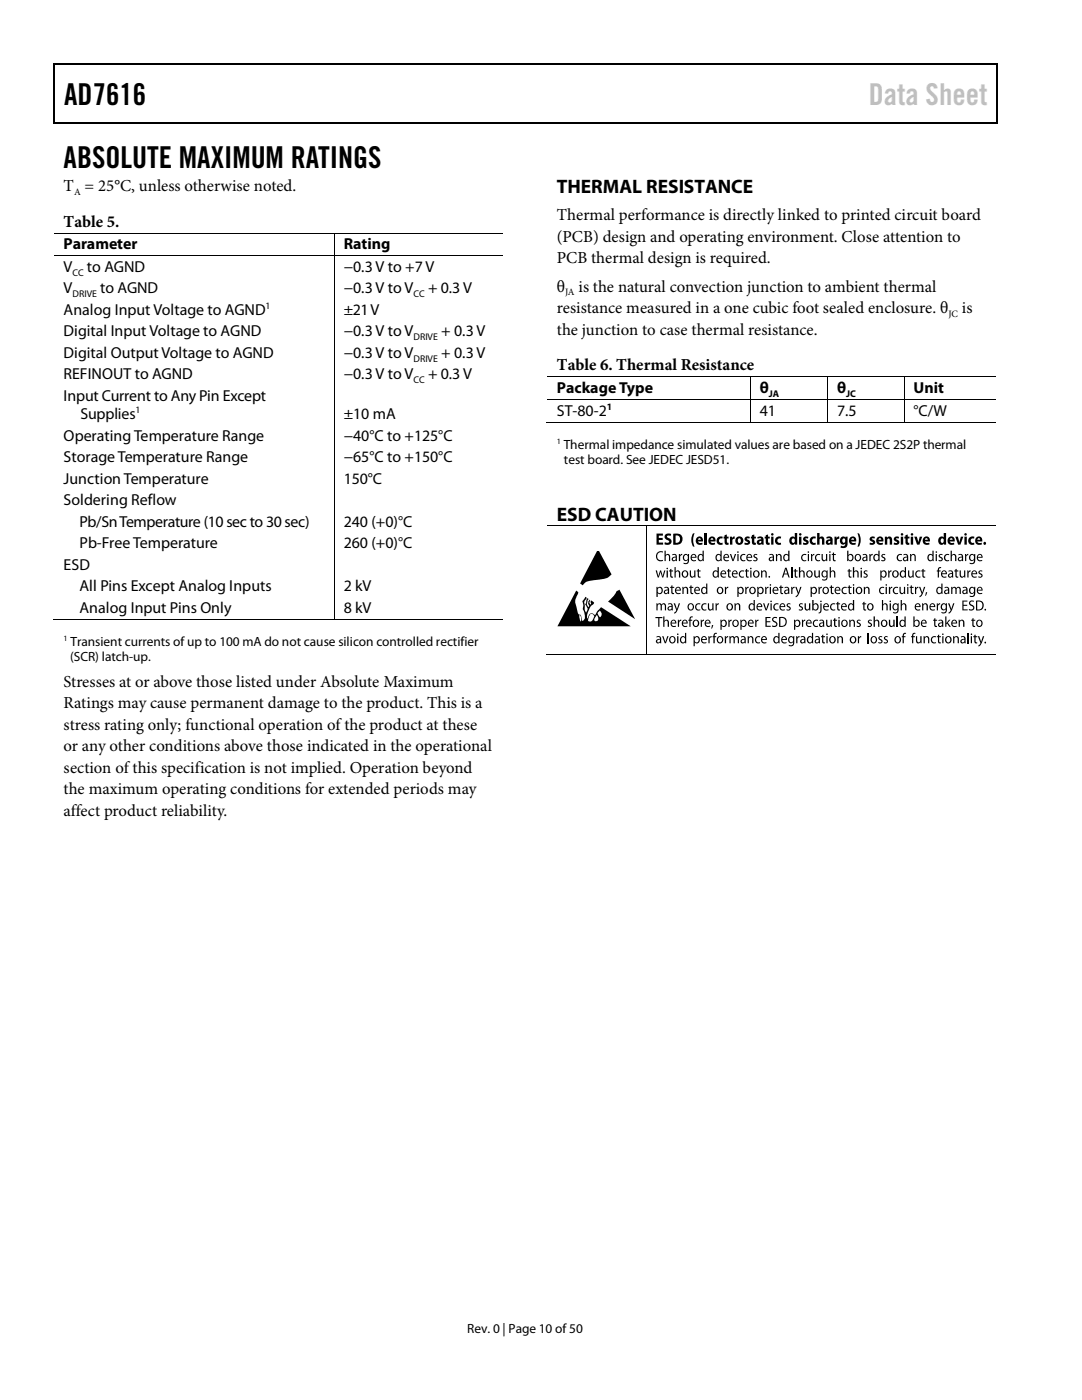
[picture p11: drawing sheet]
<svg xmlns="http://www.w3.org/2000/svg" width="216mm" height="279mm" viewBox="0 0 216 279" stroke-linecap="round" stroke-linejoin="round" font-family="sans-serif">
<defs><g id="words">
<g font-size="6">
<text x="12.8" y="20.9">AD7616</text>
<text x="12.7" y="33.6">ABSOLUTE MAXIMUM RATINGS</text>
</g>
<text font-size="6" fill="#c1c1c1" x="173.4" y="20.9">Data Sheet</text>
<g font-size="3.9">
<text x="111.1" y="38.5">THERMAL RESISTANCE</text>
<text x="111.1" y="103.9">ESD CAUTION</text>
</g>
<g font-size="3.3">
<text x="12.7" y="38.1">T = 25°C, unless otherwise noted.</text>
<text x="12.7" y="45.2">Table 5.</text>
<text x="111.1" y="44">Thermal performance is directly linked to printed circuit board</text>
<text x="111.1" y="48.3">(PCB) design and operating environment. Close attention to</text>
<text x="111.1" y="52.6">PCB thermal design is required.</text>
<text x="111.1" y="58.2">θ</text>
<text x="115.4" y="58.3">is the natural convection junction to ambient thermal</text>
<text x="111.1" y="62.5">resistance measured in a one cubic foot sealed enclosure. θ</text>
<text x="191.9" y="62.5">is</text>
<text x="111.1" y="66.8">the junction to case thermal resistance.</text>
<text x="111.1" y="73.9">Table 6. Thermal Resistance</text>
<text x="12.7" y="137.1">Stresses at or above those listed under Absolute Maximum</text>
<text x="12.7" y="141.4">Ratings may cause permanent damage to the product. This is a</text>
<text x="12.7" y="145.7">stress rating only; functional operation of the product at these</text>
<text x="12.7" y="149.9">or any other conditions above those indicated in the operational</text>
<text x="12.7" y="154.2">section of this specification is not implied. Operation beyond</text>
<text x="12.7" y="158.5">the maximum operating conditions for extended periods may</text>
<text x="12.7" y="162.8">affect product reliability.</text>
</g>
<g font-size="3.2">
<text x="12.7" y="49.8">Parameter</text>
<text x="68.6" y="49.8">Rating</text>
<text x="12.7" y="54.3">V</text>
<text x="12.7" y="58.5">V</text>
<text x="17.4" y="54.3">to AGND</text>
<text x="20" y="58.5">to AGND</text>
<text x="68.6" y="54.3">−0.3V to +7V</text>
<text x="68.6" y="58.5">−0.3 V to V</text>
<text x="85.4" y="58.5">+ 0.3V</text>
<text x="12.7" y="62.9">Analog Input Voltage to AGND</text>
<text x="68.6" y="62.9">±21V</text>
<text x="12.7" y="67.1">Digital Input Voltage to AGND</text>
<text x="12.7" y="71.5">Digital Output Voltage to AGND</text>
<text x="68.6" y="67.1">−0.3 V to V</text>
<text x="68.6" y="71.5">−0.3 V to V</text>
<text x="88.1" y="67.1">+ 0.3V</text>
<text x="88.1" y="71.5">+ 0.3V</text>
<text x="12.7" y="75.7">REFINOUT to AGND</text>
<text x="68.6" y="75.7">−0.3 V to V</text>
<text x="85.4" y="75.7">+ 0.3V</text>
<text x="12.7" y="80.1">Input Current to Any Pin Except</text>
<text x="16" y="83.7">Supplies</text>
<text x="68.6" y="83.7">±10 mA</text>
<text x="111.1" y="78.4">Package Type</text>
<text x="111.1" y="83">ST-80-2</text>
<text x="151.6" y="78.4">θ</text>
<text x="151.6" y="82.9">41</text>
<text x="167" y="78.4">θ</text>
<text x="167" y="82.9">7.5</text>
<text x="182.3" y="78.4">Unit</text>
<text x="182.3" y="82.9">°C/W</text>
<text x="12.7" y="87.9">Operating Temperature Range</text>
<text x="68.6" y="87.9">−40°C to +125°C</text>
<text x="12.7" y="92.2">Storage Temperature Range</text>
<text x="68.6" y="92.2">−65°C to +150°C</text>
<text x="12.7" y="96.5">Junction Temperature</text>
<text x="12.7" y="100.8">Soldering Reflow</text>
<text x="68.6" y="96.5">150°C</text>
<text x="15.9" y="105.1">Pb/SnTemperature (10sec to 30sec)</text>
<text x="68.6" y="105.1">240 (+0)°C</text>
<text x="12.7" y="113.7">ESD</text>
<text x="15.9" y="109.4">Pb-Free Temperature</text>
<text x="68.6" y="109.4">260 (+0)°C</text>
<text x="15.9" y="118">All Pins Except Analog Inputs</text>
<text x="68.6" y="118">2 kV</text>
<text x="15.9" y="122.3">Analog Input Pins Only</text>
<text x="68.6" y="122.3">8 kV</text>
</g>
<g font-size="2.7">
<text x="112.5" y="89.6">Thermal impedance simulated values are based on a JEDEC 2S2P thermal</text>
<text x="112.5" y="92.6">test board. See JEDEC JESD51.</text>
<text x="14" y="131.9">(SCR) latch-up.</text>
<text x="14.1" y="128.9">Transient currents of up to 100 mA do not cause silicon controlled rectifier</text>
<text x="93.2" y="266">Rev. 0 | Page 10 of50</text>
</g>
<g font-size="1.9">
<text x="14.8" y="38.9">A</text>
<text x="14.5" y="55">CC</text>
<text x="14.5" y="59.3">DRIVE</text>
<text x="82.5" y="59.3">CC</text>
<text x="112.8" y="59">JA</text>
<text x="53" y="61.6">1</text>
<text x="189.2" y="63.2">JC</text>
<text x="82.5" y="67.9">DRIVE</text>
<text x="82.5" y="72.2">DRIVE</text>
<text x="82.5" y="76.5">CC</text>
<text x="27.1" y="82.4">1</text>
<text x="121.1" y="81.7">1</text>
<text x="153.4" y="79.2">JA</text>
<text x="168.9" y="79.2">JC</text>
</g>
<g font-size="1.6">
<text x="111.1" y="88.6">1</text>
<text x="12.7" y="127.8">1</text>
</g>
</g></defs>
<path d="M10.7 12.7h.2v1h-.2zM10.7 12.7h.2v.3h-.2zM133.5 12.7h.2v.3h-.2zM198.9 12.7h.2v1h-.2zM198.9 12.7h.2v.3h-.2zM10.7 24.4h.2v.2h-.2zM133.2 24.4h.3v.2h-.3zM198.9 24.4h.2v.2h-.2zM66.6 46.4h.2v.2h-.2zM66.6 51h.2v.1h-.2z" fill="#000"/>
<path d="M10.8 13.7v10.7M10.9 12.8h122.6M133.7 12.8h65.2M199 13.7v10.7M10.9 24.5h188" fill="none" stroke="#000" stroke-width=".25"/>
<path d="M10.8 46.5h55.8M10.8 51.1h55.8M66.7 46.6v4.4M66.7 51.1v68.1M66.8 46.5h33.5M66.8 51.1h33.5" fill="none" stroke="#000" stroke-width=".2"/>
<g fill="#fff">
<path d="M66.8 119.2h1.8v4.2h-1.8z" fill-rule="evenodd"/>
<path d="M98.4 119.2h1.9v4.2h-1.9z" fill-rule="evenodd"/>
</g>
<path d="M68.6 119.2h29.8v4.2h-29.8z" fill="#fff"/>
<g fill="none" stroke="#000" stroke-width=".2">
<path d="M109.2 75.2h40.4M109.2 79.7h40.4M149.7 75.3v4.3M149.7 79.8v4.4M149.8 75.2h15.3M149.8 79.7h15.3M165.1 75.3v4.3M165.1 79.8v4.4M165.2 75.2h15.1M165.2 79.7h15.1M180.4 75.3v4.3M180.4 79.8v4.4"/>
<path d="M180.5 75.2h18.3M180.5 79.7h18.3M109 84.2h40.6M149.8 84.2h15.3M165.2 84.2h15.1M180.5 84.2h18.3M66.7 119.2v4.3M109.2 104.9h19.6M128.9 105v25.6M129 104.9h69.8M10.5 123.6h56.1M66.8 123.6h33.5"/>
<path d="M109 130.7h19.8M129 130.7h69.8"/>
</g>
<g fill="#000">
<path d="M149.6 75.1h.2v.2h-.2zM149.6 79.6h.2v.2h-.2zM165.1 75.1h.1v.2h-.1zM165.1 79.6h.1v.2h-.1zM180.3 75.1h.2v.2h-.2zM180.3 79.6h.2v.2h-.2zM149.6 84.2h.2v.1h-.2zM165.1 84.2h.1v.1h-.1zM180.3 84.2h.2v.1h-.2zM119.3 109.9l2.7 4.7-.2 .3a3.5 3.5 0 0 1-2.7 .8l-.7 .1a2.18 2.18 0 0 0-2.1 1l-.5-.4 2.9-5.6zM128.8 104.9h.2v.1h-.2zM131 106.5h1.3v.4h-.8v.5h.7v.4h-.7v.5h.8v.4h-1.3z"/>
<path d="M130.8 113.8h.3l.3 1.2 .3-1.2h.2l.3 1.2 .3-1.2h.3l-.5 1.5h-.2l-.3-1.2-.3 1.2h-.3zM131.2 110.3l.7-.3 .4 .1-.1 .2a.79 .79 0 0 0-1.1 .7 .79 .79 0 0 0 1.2 .7v.2a1.01 1.01 0 0 1-1.3-.3 1.01 1.01 0 0 1 .2-1.3zM132.6 109.9h.2v.9l.5-.3 .3 .3 .1 1.2h-.2l-.1-1.2a.35 .35 0 0 0-.6 .3v.9h-.2zM132.8 106.6l.6-.1 .5 .1-.1 .4h-.7l.1 .3a.75 .75 0 0 1 .8 .9 .75 .75 0 0 1-1.1 .5l-.3-.1 .1-.4 .5 .1 .3-.2-.3-.3a.66 .66 0 0 1-.6-.5 .66 .66 0 0 1 .2-.7zM133.7 113.6l.3-.1v.3h.3v.2h-.3v1l.3 .1-.1 .2h-.3l-.2-.3v-1h-.2v-.2h.2zM133.9 116.9l.3-.1v.3h.3v.2h-.3v1l.3 .1-.1 .2h-.3l-.1-.3-.1-1h-.2v-.2h.2zM134.6 113.2h.2v.9l.5-.3 .4 .2v1.3h-.2l-.1-1.2a.35 .35 0 0 0-.6 .3v.9h-.2zM135.5 110.6h.2v.3l.2-.3 .2-.1v.3h-.2l-.2 .3v.9h-.2zM136.1 117.1h.3v.3l.1-.2a.48 .48 0 0 1 .7 .1l.1 1.2h-.2l-.2-1.1a.35 .35 0 0 0-.5 .3v.8h-.2zM137.7 116.9l.3-.1v.3h.3v.2h-.3v1l.3 .1v.1l-.2 .1a.37 .37 0 0 1-.4-.5v-.8h-.2v-.2h.2zM138.3 106.4h.3a3 3 0 0 0 0 2.7h-.3a2.7 2.7 0 0 1 0-2.7zM137.6 113.8h.3v1.1l.3 .2 .3-.3v-1h.3v1.5h-.3v-.3v.2a.46 .46 0 0 1-.8-.1z"/>
<path d="M139.2 113.6l.3-.1v.3h.3v.2h-.3v1l.3 .1-.1 .2h-.3l-.2-.3v-1h-.2zM140.6 106.4h.4v2.3h-.4zM143.2 107.3l.3-.2h.5h.2l-.1 .4a.46 .46 0 0 0-.6 .4 .46 .46 0 0 0 .6 .4l.1 .4a.85 .85 0 0 1-1.1-.3 .85 .85 0 0 1 .1-1.1zM144.6 117.1h.2l.1 .3 .2-.3h.2v.3h-.2l-.2 .3v.8h-.3zM144.6 106.8l.4-.1v.4h.4v.4h-.4l.1 .8h.3v.4h-.5l-.3-.2v-1h-.2v-.4h.2zM145.3 113.6l.2-.1v.3h.4v.2h-.4v1l.3 .1v.2h-.2a.37 .37 0 0 1-.3-.5v-.8h-.2v-.2h.2zM145.6 107.1h.5v.3l.2-.3h.3v.4l-.3 .1-.2 .2v.9h-.4zM145.6 110.6h.3l.4 1.1 .3-1.1h.3l-.5 1.4h-.3zM147.6 114l.5-.2 .4 .1-.1 .2a.52 .52 0 0 0-.7 .5 .52 .52 0 0 0 .7 .4l.1 .2a.73 .73 0 0 1-1-.2 .73 .73 0 0 1 .1-1zM148.7 107.2l.5-.1 .4 .1-.1 .3h-.4v.1a.6 .6 0 0 1 .5 .9 .6 .6 0 0 1-.9 .2l-.2-.1 .1-.3 .4 .1 .2-.1-.2-.2a.5 .5 0 0 1-.4-.4 .5 .5 0 0 1 .1-.5zM148.7 117.1h.2v.3l.2-.3h.3v.3h-.3l-.1 .3-.1 .8h-.2zM147.9 110.8l.5-.3 .3 .1v.2a.52 .52 0 0 0-.8 .5 .52 .52 0 0 0 .8 .4v.2a.73 .73 0 0 1-.9-.2 .73 .73 0 0 1 .1-.9z"/>
<path d="M148.8 113.6l.3-.1v.3h.3v.2h-.3v1l.3 .1-.1 .2h-.3l-.1-.3-.1-1h-.2v-.2h.2zM150.4 110.7l.4-.2 .3 .1v.2a.29 .29 0 0 0-.5 .1v.2a.51 .51 0 0 1 .5 .7 .51 .51 0 0 1-.8 .1l.1-.2a.37 .37 0 0 0 .5-.1l-.2-.2a.42 .42 0 0 1-.3-.7zM150 106.8l.5-.1v.4h.3v.4h-.3v.8h.3v.4h-.5l-.2-.2-.1-1h-.2v-.4h.2zM151.8 113.8h.3v.3l.1-.1a.47 .47 0 0 1 .7 0l.1 1.3h-.2l-.2-1.2a.35 .35 0 0 0-.5 .3v.9h-.2zM152.7 117.1h.2v.3l.4-.3v.3h-.2l-.2 .3v.8h-.2zM152.8 106.8l.5-.1v.4h.3v.4h-.3v.8h.3v.4h-.5l-.2-.2-.1-1h-.2v-.4h.2zM153.4 115h.2v.2h-.2zM154.8 110.6h.2v.2l.1-.1a.48 .48 0 0 1 .8 .1l.1 1.2h-.3l-.1-1.2a.35 .35 0 0 0-.5 .3v.9h-.3zM154.9 107.3l.2-.2h.6h.2l-.1 .4a.46 .46 0 0 0-.7 .4 .46 .46 0 0 0 .7 .4l.1 .4a.85 .85 0 0 1-1.1-.3 .85 .85 0 0 1 .1-1.1zM155.7 116.9l.2-.1v.3h.4v.2h-.4l.1 1 .3 .1-.1 .2h-.3l-.2-.3v-1h-.2v-.2h.2zM157.9 117.1h.2v.3l.2-.3h.3v.3h-.3l-.2 .3v.8h-.2zM158.6 113.6l.2-.1v.3h.4v.2h-.4v1l.3 .1-.1 .2h-.2l-.2-.3v-1h-.2v-.2h.2z"/>
<path d="M158.7 117.1h.2l.4 1.2 .4-1.2h.2l-.7 1.8-.4 .3-.1-.2a.48 .48 0 0 0 .5-.6zM159.4 113.2h.3v.9l.4-.3 .4 .2 .1 1.3h-.3v-1.1l-.3-.2-.3 .3v1h-.3zM160.4 107.2l.5-.1 .4 .1-.1 .3h-.5v.1a.6 .6 0 0 1 .6 .9 .6 .6 0 0 1-1 .2l-.1-.1 .1-.3 .4 .1 .2-.1-.2-.2a.5 .5 0 0 1-.4-.4 .5 .5 0 0 1 .1-.5zM160 110.8l.6-.3 .3 .1-.1 .2a.53 .53 0 0 0-.7 .5 .53 .53 0 0 0 .8 .4v.2a.73 .73 0 0 1-1-.2 .73 .73 0 0 1 .1-.9zM161.8 110.6h.2l.1 .3 .4-.4v.3h-.3l-.1 .3v.9h-.3zM161.8 107.3l.2-.2h.6h.2l-.1 .4a.46 .46 0 0 0-.7 .4 .46 .46 0 0 0 .7 .4l.1 .4a.85 .85 0 0 1-1.1-.3 .85 .85 0 0 1 .1-1.1zM163 106.4h.5v.9a.55 .55 0 0 1 .7-.2 .55 .55 0 0 1 .3 .7v.9h-.5v-1.1l-.2-.1-.3 .2v1h-.5zM163.3 117.1h.2v.3l.5-.3v.3h-.3l-.1 .3v.8h-.3zM162.5 113.8h.2v1.1l.3 .2 .3-.3 .1-1h.2v1.5h-.2v-.3l-.1 .2a.46 .46 0 0 1-.8-.1zM162.8 110.8l.5-.3 .4 .1-.1 .2a.52 .52 0 0 0-.7 .5 .52 .52 0 0 0 .7 .4l.1 .2a.73 .73 0 0 1-1-.2 .73 .73 0 0 1 .1-.9zM163.9 110.6h.3v1l.3 .2 .3-.3v-.9h.3v1.4h-.2l-.1-.3-.1 .2a.45 .45 0 0 1-.7-.1zM165.6 113.2h.2v.9l.4-.3 .4 .2 .1 1.3h-.3v-1.1l-.3-.2-.3 .3v1h-.2z"/>
<path d="M165.8 116.9l.2-.1v.3h.4v.2h-.4v1l.3 .1 .1 .1-.3 .1a.37 .37 0 0 1-.3-.5v-.8h-.2v-.2h.2zM166.2 110.3l.2-.1v.4h.4v.2h-.4l.1 .9 .2 .1v.2h-.3l-.2-.2v-1h-.2v-.2h.2zM166.5 107.1h.4v.3l.3-.3h.3v.4l-.3 .1-.2 .2v.9h-.5zM168.1 117.3l.5-.2 .4 .1-.1 .2a.52 .52 0 0 0-.7 .4 .52 .52 0 0 0 .7 .5l.1 .2a.73 .73 0 0 1-1-.2 .73 .73 0 0 1 .1-1zM169.3 113.6l.3-.1v.3h.3v.2h-.3v.8v.2l.3 .1-.1 .2h-.3l-.2-.3v-1h-.2zM169.3 116.9l.3-.1v.3h.3v.2h-.3v1l.3 .1-.1 .2h-.3l-.1-.3-.1-1h-.2v-.2h.2zM170.2 113.2h.2v.9l.5-.3 .4 .2v1.3h-.2v-1.1l-.3-.2-.4 .3v1h-.2zM171.1 106.4h.3a2.7 2.7 0 0 1 0 2.7h-.3a3 3 0 0 0 0-2.7zM172.4 114l.4-.2 .3 .1-.1 .2h-.4v.2a.5 .5 0 0 1 .5 .7 .5 .5 0 0 1-.8 .2v-.2a.37 .37 0 0 0 .6-.1l-.2-.3a.42 .42 0 0 1-.3-.6zM172.3 117.1h.3v.3l.1-.2a.48 .48 0 0 1 .7 .1l.1 1.2h-.2l-.2-1.1a.35 .35 0 0 0-.5 .3v.8h-.2zM173.5 110.6h.2v.3l.2-.3 .2-.1v.3h-.2l-.2 .3v.9h-.2zM173.7 107.2l.4-.1 .5 .1-.1 .3h-.5v.1a.6 .6 0 0 1 .6 .9 .6 .6 0 0 1-1 .2l-.1-.1 .1-.3 .4 .1 .2-.1-.5-.4a.46 .46 0 0 1 0-.7z"/>
<path d="M175.9 110.7l.4-.2 .4 .1-.1 .2h-.4v.3a.5 .5 0 0 1 .5 .6 .5 .5 0 0 1-.9 .2l.1-.2a.3 .3 0 0 0 .3 .1 .3 .3 0 0 0 .2-.3l-.2-.1a.42 .42 0 0 1-.3-.7zM176 119.7h.2v.9l.5-.2 .3 .2 .1 1.2h-.2v-1l-.3-.2-.4 .3v.9h-.2zM175.6 117.3l.5-.2 .3 .1v.2a.52 .52 0 0 0-.8 .4 .52 .52 0 0 0 .8 .5v.2a.73 .73 0 0 1-.9-.2 .73 .73 0 0 1 .1-1zM176.6 107.1h.4v.2l.1-.1a.56 .56 0 0 1 .7-.1 .56 .56 0 0 1 .2 .7v.9h-.5v-1.1l-.2-.1-.3 .2v1h-.4zM177.2 113.8h.2l.1 .3 .4-.3v.3h-.2l-.2 .3v.9h-.3zM177.4 117.1h.2v.3l.2-.3h.2v.3h-.2l-.2 .3v.8h-.2zM178.5 107.2l.5-.1 .4 .1-.1 .3h-.5v.1a.6 .6 0 0 1 .6 .9 .6 .6 0 0 1-1 .2l-.1-.1 .1-.3 .4 .1 .2-.1-.5-.4a.46 .46 0 0 1 0-.7zM178.3 117.3l.6-.2 .3 .1v.2a.52 .52 0 0 0-.8 .4 .52 .52 0 0 0 .8 .5v.2a.73 .73 0 0 1-1-.2 .73 .73 0 0 1 .1-1zM179.7 119.7h.3v.9l.4-.2 .4 .2 .1 1.2h-.3l-.1-1.2a.35 .35 0 0 0-.5 .4v.8h-.3zM179.1 110.8l.6-.3 .3 .1-.1 .2a.52 .52 0 0 0-.7 .5 .52 .52 0 0 0 .7 .4l.1 .2a.73 .73 0 0 1-1-.2 .73 .73 0 0 1 .1-.9zM179.5 117.1h.2l.1 1 .2 .3 .3-.3 .1-1h.2v1.4h-.2v-.2l-.1 .1a.45 .45 0 0 1-.7-.1zM180.7 106.8l.4-.1v.4h.4v.4h-.4l.1 .8h.3v.4h-.6l-.2-.2v-1h-.2v-.4h.2z"/>
<path d="M181.6 110.6h.2v.2l.1-.1a.47 .47 0 0 1 .7 .1l.1 1.2h-.2l-.1-1.2a.35 .35 0 0 0-.6 .3v.9h-.2zM181.7 116.9l.2-.1v.3h.4v.2h-.4v.8l.1 .2 .3 .1-.1 .2h-.3l-.2-.3v-1h-.2zM181.2 113.8h.2l.1 1.1 .2 .2 .4-.3v-1h.2v1.5h-.2v-.3l-.1 .2a.45 .45 0 0 1-.7-.1zM182.6 117.1h.2v.3l.2-.3h.2v.3h-.2l-.2 .3v.8h-.2zM182.4 107.1h.5l.3 1.1 .3-1.1h.5l-.5 1.6h-.5zM183.4 117.1h.2l.4 1.2 .4-1.2h.2l-.7 1.8-.4 .3-.1-.2a.48 .48 0 0 0 .5-.6zM182.8 114l.5-.2 .4 .1-.1 .2a.53 .53 0 0 0-.7 .5 .53 .53 0 0 0 .7 .4l.1 .2a.73 .73 0 0 1-1-.2 .73 .73 0 0 1 .1-1zM184 113.6l.3-.1v.3h.3v.2h-.3v1l.3 .1v.2h-.2a.37 .37 0 0 1-.4-.5v-.8h-.2v-.2h.2zM184.8 118.2h.2l-.2 .7h-.2zM187.3 113.3l.5-.1v.2h-.3l-.1 .2v.2h.3v.2h-.3v1.3h-.3v-1.3h-.2v-.2h.2zM187.4 110.7l.4-.2 .3 .1-.1 .2h-.4v.3a.5 .5 0 0 1 .5 .6 .5 .5 0 0 1-.8 .2v-.2a.3 .3 0 0 0 .4 .1 .3 .3 0 0 0 .1-.3l-.1-.1a.42 .42 0 0 1-.3-.7zM188.5 110.8l.6-.3 .3 .1v.2a.52 .52 0 0 0-.8 .5 .52 .52 0 0 0 .8 .4v.2a.73 .73 0 0 1-.9-.2 .73 .73 0 0 1 0-.9z"/>
<path d="M189.7 109.9h.2v.9l.5-.3 .4 .3v1.2h-.2l-.1-1.2a.35 .35 0 0 0-.6 .3v.9h-.2zM189.8 117.1h.2v.3l.4-.3 .4 .3 .2-.2a.44 .44 0 0 1 .6 .1l.1 1.2h-.2l-.1-1-.2-.2-.3 .3v.9h-.3v-1l-.2-.2-.4 .3v.9h-.2zM190.6 113.6l.3-.1v.3h.3v.2h-.3v1l.3 .1-.1 .2h-.3l-.1-.3-.1-1h-.2v-.2h.2zM190.6 107.1h.5l.3 1.1 .3-1.1h.5l-.6 1.6h-.4zM192.5 110.6h.3v.3l.4-.4v.3h-.2l-.2 .3v.9h-.2zM191.5 113.8h.2l.1 1.1 .2 .2 .4-.3v-1h.2v1.5h-.2v-.3l-.1 .2a.45 .45 0 0 1-.7-.1zM193 113.8h.2v.3l.5-.3v.3h-.3l-.1 .3v.9h-.3zM193.4 107.3l.3-.2h.6h.1v.4a.45 .45 0 0 0-.7 .4 .45 .45 0 0 0 .7 .4v.4a.85 .85 0 0 1-1.1-.3 .85 .85 0 0 1 .1-1.1zM195.3 114l.4-.2 .3 .1v.2a.29 .29 0 0 0-.5 .1v.1a.51 .51 0 0 1 .5 .7 .51 .51 0 0 1-.8 .2v-.2a.37 .37 0 0 0 .6-.1l-.2-.3a.42 .42 0 0 1-.3-.6zM66.6 123.5h.2v.2h-.2zM123 118.1l.6-.4 3.1 5.9-5.4-3.6 1.1-1.1zM128.8 130.6h.2v.2h-.2z"/>
<path d="M131 120.4h.2v.2l.4-.2 .4 .3 .2-.2a.44 .44 0 0 1 .6 .1l.1 1.2h-.2l-.1-1-.2-.2-.3 .3v.9h-.3v-1l-.3-.2-.3 .2v1h-.2zM130.8 123.1h1.4v.3h-.6v1.7h-.3v-1.7h-.5zM132.3 123h.3v.9l.4-.2 .4 .2 .1 1.2h-.3l-.1-1.2a.35 .35 0 0 0-.5 .4v.8h-.3zM132.1 127h.3l.4 1.1 .3-1.1h.3l-.5 1.4h-.3zM134.4 120.4h.3l.4 1.1 .3-1.1h.3l-.7 1.7-.4 .4-.1-.3 .4-.4zM135.3 123.7h.2v.3l.2-.3h.2v.2l-.2 .1-.2 .2v.9h-.2zM137.7 123.1l.5-.1v.3h-.3l-.1 .1v.3h.3v.2h-.3v1.2h-.2v-1.2h-.2v-.2h.2zM138.9 120.6l.5-.2h.4l-.1 .3a.53 .53 0 0 0-.8 .4 .53 .53 0 0 0 .8 .5v.2a.73 .73 0 0 1-.9-.2 .73 .73 0 0 1 .1-1zM139.8 123.7h.2v.3l.5-.3v.2l-.2 .1-.2 .2v.9h-.3zM140.1 120.6l.5-.2h.4l-.1 .3a.52 .52 0 0 0-.7 .4 .52 .52 0 0 0 .7 .5l.1 .2a.73 .73 0 0 1-1-.2 .73 .73 0 0 1 .1-1zM141.3 127h.3v.3l.4-.4v.3h-.2l-.2 .3v.9h-.2zM142.1 124.8l.2-.1-.2 .7-.2 .1z"/>
<path d="M142.5 126.4l.5-.1v.2h-.3l-.1 .2v.3h.3v.2h-.3v1.2h-.2v-1.2h-.2v-.2h.2zM141.3 120.4h.2v1l.3 .2 .3-.2v-1h.3v1.4h-.2v-.2l-.1 .1a.46 .46 0 0 1-.8-.1zM142.8 120.4h.2v.3l.4-.3v.2l-.2 .1-.2 .3v.8h-.2zM144.6 127h.2l.1 .3 .2-.3 .2-.1v.3h-.2l-.2 .3v.9h-.3zM145.3 123.7h.2l.1 .3 .4-.3v.2l-.2 .1-.2 .2v.9h-.3zM145.5 127h.2l.1 .2 .4-.3 .4 .3 .1-.2a.44 .44 0 0 1 .7 .2l.1 1.2h-.3v-1.1l-.3-.2-.3 .3v1h-.2l-.1-1.1-.2-.2-.3 .4v.9h-.2zM146.5 120.4h.3v.3l.1-.2a.48 .48 0 0 1 .7 .1l.1 1.2h-.2l-.2-1.2a.35 .35 0 0 0-.5 .4v.8h-.2zM149.2 127h.2v.2l.1-.1a.47 .47 0 0 1 .8 .1v1.2h-.2v-1l-.3-.3-.4 .3v1h-.2zM150.7 123.7h.2v.3l.4-.3v.2l-.2 .1-.2 .2v.9h-.2zM150.8 127.2l.5-.3 .4 .1-.1 .2a.52 .52 0 0 0-.7 .5 .52 .52 0 0 0 .7 .4l.1 .2a.73 .73 0 0 1-1-.2 .73 .73 0 0 1 .1-.9zM152.3 120.4h.2l.4 1.2 .4-1.2h.2l-.5 1.4h-.2zM152.7 123.1h1v.2h-.7v.7h.7v.2h-.7v.7h.8v.2h-1.1z"/>
<path d="M154.1 123.4a.77 .77 0 0 1 1-.2l-.1 .2h-.6a.3 .3 0 0 0 0 .5 .66 .66 0 0 1 .7 .9 .66 .66 0 0 1-1.1 .2l.1-.2a.4 .4 0 0 0 .6 0 .4 .4 0 0 0-.2-.6 .57 .57 0 0 1-.4-.8zM154.5 120.6l.5-.2h.3v.3a.52 .52 0 0 0-.8 .4 .52 .52 0 0 0 .8 .5v.2a.73 .73 0 0 1-.9-.2 .73 .73 0 0 1 .1-1zM157 120.6l.4-.2 .3 .1v.2a.29 .29 0 0 0-.5 .1v.1a.51 .51 0 0 1 .6 .7 .51 .51 0 0 1-.9 .1l.1-.1a.37 .37 0 0 0 .6-.1l-.3-.3a.42 .42 0 0 1-.3-.6zM158.9 127h.2v.3l.2-.3 .2-.1v.3h-.2l-.2 .4v.8h-.2zM159.5 120.6l.4-.2 .3 .1-.1 .2-.4-.1v.3a.5 .5 0 0 1 .5 .7 .5 .5 0 0 1-.8 .1v-.1a.34 .34 0 0 0 .6-.1l-.2-.3a.42 .42 0 0 1-.3-.6zM160 123.7h.2v.3l.5-.3v.2l-.3 .1-.1 .2v.9h-.3zM160.5 120.4h.3v1l.3 .2 .3-.3v-.9h.3v1.4h-.2v-.2l-.1 .1a.46 .46 0 0 1-.8-.1zM162.4 123.9l.5-.2h.3v.2a.53 .53 0 0 0-.8 .5 .53 .53 0 0 0 .8 .5v.2a.73 .73 0 0 1-.9-.3 .73 .73 0 0 1 .1-.9zM164 126.7l.3-.1v.4h.3v.2h-.3v.9l.3 .1-.1 .2h-.3l-.1-.2-.1-1h-.2v-.2h.2zM164.8 123.7h.3v1l.3 .2 .3-.3v-.9h.3v1.4h-.2v-.2l-.1 .1a.45 .45 0 0 1-.8-.1zM165.8 120.6l.5-.2h.4l-.1 .3a.53 .53 0 0 0-.7 .4 .53 .53 0 0 0 .7 .5l.1 .2a.73 .73 0 0 1-1-.2 .73 .73 0 0 1 .1-1zM166.4 123.4h.3v.3h.3v.2h-.3v.9l.3 .1-.1 .2h-.3l-.1-.2-.1-1h-.2z"/>
<path d="M167 127h.3v.2l.1-.1a.48 .48 0 0 1 .7 .1l.1 1.2h-.2l-.2-1.2a.35 .35 0 0 0-.5 .3v.9h-.2zM167 120.2l.3-.1v.3h.3v.2h-.3v1h.3l-.1 .2h-.3l-.1-.2-.1-1h-.2v-.2h.2zM169.4 123.7h.3v.2l.1-.1a.47 .47 0 0 1 .7 .1l.1 1.2h-.2l-.2-1.2a.35 .35 0 0 0-.5 .4v.8h-.2zM171 123.9l.4-.2 .3 .1v.1a.29 .29 0 0 0-.5 .1v.2a.51 .51 0 0 1 .5 .7 .51 .51 0 0 1-.8 .1l.1-.2a.37 .37 0 0 0 .5-.1l-.2-.2a.42 .42 0 0 1-.3-.6zM171.2 127h.2v.3l.2-.3 .2-.1v.3h-.2l-.2 .3v.9h-.2zM172.3 120.2l.2-.1v.3h.3v.2h-.3v1h.3l-.1 .2h-.2l-.2-.2v-1h-.3v-.2h.3zM173.2 123.9l.4-.2 .4 .1-.1 .1h-.4v.3a.5 .5 0 0 1 .5 .7 .5 .5 0 0 1-.9 .1l.1-.2a.3 .3 0 0 0 .4 .1 .3 .3 0 0 0 .1-.3l-.2-.1a.42 .42 0 0 1-.3-.6zM174.3 123h.3v.9l.4-.2 .4 .2 .1 1.2h-.3v-1l-.3-.2-.3 .2v1h-.3zM175.3 127.1l.4-.2 .3 .1v.2a.29 .29 0 0 0-.5 .1l.1 .2a.51 .51 0 0 1 .5 .7 .51 .51 0 0 1-.9 .1l.1-.2a.37 .37 0 0 0 .6-.1l-.3-.2a.42 .42 0 0 1-.3-.7zM176.4 127.1l.4-.2 .3 .1v.2h-.4v.3a.5 .5 0 0 1 .5 .6 .5 .5 0 0 1-.9 .2l.1-.2a.37 .37 0 0 0 .6-.1l-.3-.2a.42 .42 0 0 1-.3-.7zM177.4 123.7h.2v1l.3 .2 .3-.3 .1-.9h.2v1.4h-.2v-.2l-.1 .1a.46 .46 0 0 1-.8-.1zM180.3 126.4l.5-.1v.2h-.3l-.1 .2-.1 .3h.4v.2h-.4v1.2h-.2v-1.2h-.2v-.2h.2z"/>
<path d="M182.1 126.4l.6-.1-.1 .2h-.3l-.1 .2v.3h.4v.2h-.4v1.2h-.2v-1.2h-.2v-.2h.2zM182.8 127h.2v1l.3 .2 .3-.3v-.9h.3v1.4h-.2v-.3l-.1 .2a.45 .45 0 0 1-.8-.1zM184 120.4h.2v.3l.1-.2a.48 .48 0 0 1 .8 .1v1.2h-.2l-.1-1.2a.36 .36 0 0 0-.6 .4v.8h-.2zM184.3 127h.2v.2l.1-.1a.47 .47 0 0 1 .7 .1l.1 1.2h-.2v-1l-.3-.3-.4 .3v1h-.2zM186.4 123.4h.2v.3h.4v.2h-.4l.1 .9 .3 .1-.1 .2h-.3l-.2-.2v-1h-.2zM185.9 127.2l.5-.3 .4 .1-.1 .2a.53 .53 0 0 0-.7 .5 .53 .53 0 0 0 .7 .4l.1 .2a.73 .73 0 0 1-1-.2 .73 .73 0 0 1 .1-.9zM186.9 120.4h.2v.3l.3-.3h.2v.2l-.3 .1-.1 .3v.8h-.3zM187.2 126.7l.2-.1v.4h.3v.2h-.3v.9l.3 .1v.2h-.2a.37 .37 0 0 1-.3-.5v-.7h-.3v-.2h.3zM188.6 123h.2v1.3l.6-.6h.2l-.5 .6 .6 .8h-.3l-.4-.7-.2 .2v.5h-.2zM189.2 120.4h.3l.3 1.1 .4-1.1h.2l-.6 1.6-.5 .5v-.3l.4-.4zM190.2 127h.2v.2l.1-.1a.47 .47 0 0 1 .7 .1l.1 1.2h-.2v-1l-.3-.3-.4 .3v1h-.2zM191.3 123.7h.2v.2l.1-.1a.48 .48 0 0 1 .8 .1v1.2h-.2l-.1-1.2a.36 .36 0 0 0-.6 .4v.8h-.2z"/>
<path d="M192 119.9h1v.2h-.7v.6h.7v.2h-.7v.7h.8v.2h-1.1zM193.4 120.1a.74 .74 0 0 1 .9-.2v.2l-.4-.1-.3 .2 .1 .4a.66 .66 0 0 1 .7 .9 .66 .66 0 0 1-1.1 .2l.1-.2a.4 .4 0 0 0 .6 .1 .4 .4 0 0 0-.2-.7 .57 .57 0 0 1-.4-.8zM194 123.4h.3v.3h.3v.2h-.3v.9l.3 .1-.1 .2h-.3l-.2-.2v-1h-.2v-.2h.2zM194.4 126.7l.3-.1v.4h.3v.2h-.3v.9l.3 .1-.1 .2h-.3l-.2-.2v-1h-.2v-.2h.2zM195.1 127h.3l.4 1.1 .3-1.1h.3l-.6 1.5-.5 .5-.1-.2 .4-.5zM196.5 121.5h.2v.3h-.2zM196.5 128.1h.2v.3h-.2z"/>
<path d="M131 117.1h.2v.3a.63 .63 0 0 1 .9-.1 .63 .63 0 0 1 .1 .8 .54 .54 0 0 1-.4 .5 .54 .54 0 0 1-.6-.2v.7h-.2zM131.3 117.5a.51 .51 0 0 0-.1 .6 .51 .51 0 0 0 .6 .2 .53 .53 0 0 0 .2-.6 .53 .53 0 0 0-.5-.4z"/>
<path d="M133 113.5a.16 .16 0 0 1 .3 0 .16 .16 0 0 1-.3 0zM133 113.8h.3v1.5h-.3z"/>
<path d="M132.6 117.2h.1a.58 .58 0 0 1 .8 .5v.8h-.2v-.1a.44 .44 0 0 1-.7 .1 .44 .44 0 0 1 .1-.7l.5-.2v-.1a.4 .4 0 0 0-.6-.1zM132.8 117.9v.4h.3l.2-.2v-.3z"/>
<path d="M134.3 106.5a1.47 1.47 0 0 1 1.8 .7 1.25 1.25 0 0 1-.3 1.3 1.25 1.25 0 0 1-1.3 .2h-.2zM134.8 106.9v1.4a.74 .74 0 0 0 .9-.7 .74 .74 0 0 0-.9-.7z"/>
<path d="M134.9 117.3a.58 .58 0 0 1 .7-.1 .58 .58 0 0 1 .3 .7h-1l.3 .4h.6v.2a.76 .76 0 0 1-1-.2 .76 .76 0 0 1 .1-1zM135.1 117.4l-.2 .3h.7l-.1-.3z"/>
<path d="M134.1 110.7l.1-.1a.57 .57 0 0 1 .9 .5v.9h-.2l-.1-.2a.44 .44 0 0 1-.6 .1 .44 .44 0 0 1 0-.7l.6-.1v-.2a.4 .4 0 0 0-.6-.1zM134.4 111.4l-.1 .4h.3l.2-.2v-.3z"/>
<path d="M136 114.6a.72 .72 0 0 1 1.4 0 .72 .72 0 0 1-1.4 0zM136.5 114.1a.52 .52 0 0 0-.2 .6 .52 .52 0 0 0 .6 .3 .62 .62 0 0 0-.2-1z"/>
<path d="M136.4 110.7a.5 .5 0 0 1 .9 .1v-.2h.2v.4a1.45 1.45 0 0 1-.4 1.5h-.6h-.1v-.2a.5 .5 0 0 0 .6 0 .5 .5 0 0 0 .3-.6 .61 .61 0 0 1-.9 .1 .61 .61 0 0 1-.1-.8zM136.7 110.8a.52 .52 0 0 0-.2 .6 .52 .52 0 0 0 .5 .4 .51 .51 0 0 0 .3-.7 .51 .51 0 0 0-.6-.3z"/>
<path d="M138 110.8a.58 .58 0 0 1 .7-.2 .58 .58 0 0 1 .3 .7h-1l.3 .5 .6-.1v.2a.75 .75 0 0 1-1-.1 .75 .75 0 0 1 .1-1zM138.2 110.8l-.2 .3h.7l-.1-.3z"/>
<path d="M138.7 117.3a.58 .58 0 0 1 .7-.1 .58 .58 0 0 1 .3 .7h-1l.3 .4h.6v.2a.75 .75 0 0 1-1-.2 .75 .75 0 0 1 .1-1zM138.9 117.4l-.2 .3h.7l-.1-.3z"/>
<path d="M139 107.3a.73 .73 0 0 1 .9-.1 .73 .73 0 0 1 .4 .9h-1a.53 .53 0 0 0 .8 .2l.1 .3a.88 .88 0 0 1-1.2-.1 .88 .88 0 0 1 0-1.2zM139.4 107.5l-.1 .2h.5l-.1-.2z"/>
<path d="M140.2 109.9h.2l.1 2.1h-.3v-.3a.63 .63 0 0 1-.9 .2 .63 .63 0 0 1-.1-.9 .55 .55 0 0 1 .4-.4 .55 .55 0 0 1 .6 .1zM139.6 110.8a.53 .53 0 0 0-.2 .6 .53 .53 0 0 0 .6 .4 .53 .53 0 0 0 .2-.6 .53 .53 0 0 0-.6-.4z"/>
<path d="M140.9 116.5h.2v2h-.2v-.2a.57 .57 0 0 1-.7 .2 .57 .57 0 0 1-.3-.6 .59 .59 0 0 1 .3-.7 .59 .59 0 0 1 .7 .1zM140.3 117.4a.53 .53 0 0 0-.2 .6 .53 .53 0 0 0 .6 .3 .52 .52 0 0 0 .2-.6 .52 .52 0 0 0-.6-.3z"/>
<path d="M141.5 107.3a.73 .73 0 0 1 1-.1 .73 .73 0 0 1 .3 .9h-1l.2 .2h.6l.1 .3a.88 .88 0 0 1-1.2-.1 .88 .88 0 0 1 0-1.2zM141.9 107.5l-.1 .2h.5l-.1-.2z"/>
<path d="M143.2 113.2h.2v2.1h-.2v-.3a.57 .57 0 0 1-.7 .3 .57 .57 0 0 1-.3-.7 .58 .58 0 0 1 .3-.7 .58 .58 0 0 1 .7 .1zM142.6 114.1a.53 .53 0 0 0-.2 .6 .53 .53 0 0 0 .6 .4 .61 .61 0 0 0-.2-1.1z"/>
<path d="M143 117.9a.72 .72 0 0 1 1.4 0 .72 .72 0 0 1-1.4 0zM143.5 117.4a.52 .52 0 0 0-.2 .6 .52 .52 0 0 0 .6 .3 .61 .61 0 0 0-.2-1z"/>
<path d="M143.9 114a.58 .58 0 0 1 .7-.1 .58 .58 0 0 1 .3 .7h-.9l.2 .4h.6v.2a.75 .75 0 0 1-.9-.2 .75 .75 0 0 1 0-1zM144.1 114.1l-.1 .3h.7l-.1-.3z"/>
<path d="M143.8 109.9h.2v2.1h-.2v-.3a.62 .62 0 0 1-.9 .2 .62 .62 0 0 1-.1-.9 .54 .54 0 0 1 .4-.4 .54 .54 0 0 1 .6 .1zM143.2 110.8a.53 .53 0 0 0-.2 .6 .53 .53 0 0 0 .6 .4 .53 .53 0 0 0 .2-.6 .53 .53 0 0 0-.6-.4z"/>
<path d="M144.5 110.8a.58 .58 0 0 1 .7-.2 .58 .58 0 0 1 .3 .7h-.9l.2 .5 .6-.1v.2a.75 .75 0 0 1-1-.1 .75 .75 0 0 1 .1-1zM144.7 110.8l-.1 .3h.7l-.2-.3z"/>
<path d="M146.2 114a.58 .58 0 0 1 .7-.1 .58 .58 0 0 1 .3 .7h-1l.3 .4h.6v.2a.75 .75 0 0 1-1-.2 .75 .75 0 0 1 .1-1zM146.4 114.1l-.1 .3h.7l-.2-.3z"/>
<path d="M147.1 117.1h.2v.3a.64 .64 0 0 1 1-.2 .64 .64 0 0 1 .1 .9 .55 .55 0 0 1-.5 .5 .55 .55 0 0 1-.5-.2v.7h-.3zM147.5 117.5a.52 .52 0 0 0-.1 .6 .52 .52 0 0 0 .6 .2 .53 .53 0 0 0 .2-.6 .53 .53 0 0 0-.6-.4z"/>
<path d="M147.1 110.1h.3v.2h-.3zM147.1 110.6h.3v1.4h-.3z"/>
<path d="M146.7 107.9a.85 .85 0 0 1 1.7 0 .85 .85 0 0 1-1.7 0zM147.3 107.5l-.1 .2a.5 .5 0 0 0 .3 .7 .53 .53 0 0 0 .3-.5 .53 .53 0 0 0-.3-.5z"/>
<path d="M149.1 110.8a.58 .58 0 0 1 .7-.2 .58 .58 0 0 1 .3 .7h-1l.3 .5 .6-.1v.2a.75 .75 0 0 1-1-.1 .75 .75 0 0 1 .1-1zM149.3 110.8l-.2 .3h.8l-.2-.3z"/>
<path d="M149.7 113.5a.16 .16 0 0 1 .3 0 .16 .16 0 0 1-.3 0zM149.7 113.8h.2v1.5h-.2z"/>
<path d="M149.5 117.9a.72 .72 0 0 1 1.4 0 .72 .72 0 0 1-1.4 0zM149.9 117.4a.52 .52 0 0 0-.2 .6 .52 .52 0 0 0 .7 .3 .61 .61 0 0 0-.2-1z"/>
<path d="M150.4 119.7h.2v2.1h-.2v-.2a.63 .63 0 0 1-.9 .1 .63 .63 0 0 1-.1-.9 .55 .55 0 0 1 .4-.4 .55 .55 0 0 1 .6 .2zM149.8 120.7a.53 .53 0 0 0-.2 .6 .53 .53 0 0 0 .6 .3 .53 .53 0 0 0 .2-.6 .53 .53 0 0 0-.6-.3z"/>
<path d="M150.2 114.6a.75 .75 0 0 1 1.5 0 .75 .75 0 0 1-1.5 0zM150.7 114.1a.53 .53 0 0 0-.2 .6 .53 .53 0 0 0 .6 .3 .61 .61 0 0 0-.2-1z"/>
<path d="M151.1 117.1h.2v.3a.64 .64 0 0 1 .9-.1 .64 .64 0 0 1 .1 .8 .55 .55 0 0 1-.4 .5 .55 .55 0 0 1-.6-.2v.7h-.2zM151.4 117.5a.51 .51 0 0 0 0 .6 .51 .51 0 0 0 .5 .2 .53 .53 0 0 0 .2-.6 .53 .53 0 0 0-.5-.4z"/>
<path d="M151.1 107.2l.4-.1a.66 .66 0 0 1 .9 .7v.9h-.4v-.2a.54 .54 0 0 1-1-.1 .54 .54 0 0 1 .5-.7l.4-.1v-.1l-.3-.1-.4 .1zM151.5 108v.3h.3l.1-.4z"/>
<path d="M153.6 116.7a.16 .16 0 0 1 .3 0 .16 .16 0 0 1-.3 0zM153.6 117.1h.2v1.4h-.2z"/>
<path d="M153.9 106.6a.25 .25 0 0 1 .5 0 .25 .25 0 0 1-.5 0zM153.9 107.1h.4v1.6h-.4z"/>
<path d="M154.3 117.3a.58 .58 0 0 1 .8-.1 .58 .58 0 0 1 .2 .7h-.9l.2 .4h.6l.1 .2a.76 .76 0 0 1-1-.2 .76 .76 0 0 1 0-1zM154.6 117.4l-.2 .3h.7l-.1-.3z"/>
<path d="M153.5 110.7l.1-.1a.58 .58 0 0 1 .8 .5l.1 .9h-.3v-.2a.44 .44 0 0 1-.7 .1 .44 .44 0 0 1 .1-.7l.6-.1v-.2a.41 .41 0 0 0-.7-.1zM153.7 111.4v.4l.4-.1 .1-.4z"/>
<path d="M156.7 113.3h.3l.6 2h-.3l-.2-.7h-.6l-.2 .7h-.3zM156.8 113.5l-.3 1h.6z"/>
<path d="M156.5 117.2h.2a.58 .58 0 0 1 .8 .5v.8h-.2v-.1a.44 .44 0 0 1-.7 .1 .44 .44 0 0 1 .1-.7l.6-.2-.1-.1a.41 .41 0 0 0-.6-.1zM156.8 117.9v.4h.3l.2-.2v-.3z"/>
<path d="M157.3 109.9h.2v2.1h-.2v-.3a.62 .62 0 0 1-.9 .2 .62 .62 0 0 1-.1-.9 .54 .54 0 0 1 .4-.4 .54 .54 0 0 1 .6 .1zM156.7 110.8a.53 .53 0 0 0-.2 .6 .53 .53 0 0 0 .6 .4 .53 .53 0 0 0 .2-.6 .53 .53 0 0 0-.6-.4z"/>
<path d="M157.7 107.3a.58 .58 0 0 1 .9-.1v-.8h.5v2.3h-.4l-.1-.2a.64 .64 0 0 1-.8 .2 .64 .64 0 0 1-.3-.8zM158.1 107.5a.45 .45 0 0 0-.1 .5 .45 .45 0 0 0 .4 .3l.1-.1a.45 .45 0 0 0 .1-.5 .45 .45 0 0 0-.5-.2z"/>
<path d="M159.4 106.6a.25 .25 0 0 1 .5 0 .25 .25 0 0 1-.5 0zM159.4 107.1h.5v1.6h-.5z"/>
<path d="M161.1 110.2a.2 .2 0 0 1 .4 0 .2 .2 0 0 1-.4 0zM161.2 110.6h.2v1.4h-.2z"/>
<path d="M161.1 114a.69 .69 0 0 1 .9 .1 .69 .69 0 0 1 0 .9 .69 .69 0 0 1-.9 .1 .86 .86 0 0 1 0-1.1zM161.3 114.1a.52 .52 0 0 0-.2 .6 .52 .52 0 0 0 .6 .3 .52 .52 0 0 0 .2-.6 .52 .52 0 0 0-.6-.3z"/>
<path d="M161.7 117.1h.2l.1 .3a.64 .64 0 0 1 .9-.1 .64 .64 0 0 1 .1 .8 .55 .55 0 0 1-.5 .5 .55 .55 0 0 1-.5-.2v.7h-.2zM162.1 117.5a.51 .51 0 0 0-.1 .6 .51 .51 0 0 0 .6 .2 .53 .53 0 0 0 .2-.6 .53 .53 0 0 0-.6-.4z"/>
<path d="M162.1 119.7h.2v.9a.63 .63 0 0 1 .9-.1 .63 .63 0 0 1 .1 .9 .55 .55 0 0 1-.5 .5 .55 .55 0 0 1-.5-.3v.2h-.2zM162.4 120.7l-.1 .7 .2 .2a.5 .5 0 0 0 .6-.5 .5 .5 0 0 0-.6-.5z"/>
<path d="M164.1 117.9a.7 .7 0 0 1 1.4 0 .7 .7 0 0 1-1.4 0zM164.5 117.4a.52 .52 0 0 0-.2 .6 .52 .52 0 0 0 .7 .3 .52 .52 0 0 0 .2-.7 .52 .52 0 0 0-.7-.2z"/>
<path d="M164.1 114a.5 .5 0 0 1 .8 .1l.1-.3h.2l-.1 .4a1.46 1.46 0 0 1-.3 1.6h-.7h-.1l.1-.2a.5 .5 0 0 0 .6 0 .5 .5 0 0 0 .2-.6 .61 .61 0 0 1-.8 .1 .61 .61 0 0 1-.1-.8zM164.3 114.1a.52 .52 0 0 0-.2 .6 .52 .52 0 0 0 .6 .3 .51 .51 0 0 0 .2-.6 .51 .51 0 0 0-.6-.3z"/>
<path d="M165.4 110.2a.2 .2 0 0 1 .4 0 .2 .2 0 0 1-.4 0zM165.5 110.6h.2v1.4h-.2z"/>
<path d="M164.9 107.2l.3-.1a.67 .67 0 0 1 .9 .7l.1 .9h-.5v-.2a.54 .54 0 0 1-.9-.1 .54 .54 0 0 1 .5-.7l.4-.1-.1-.1-.2-.1-.4 .1zM165.3 108v.3h.3l.1-.4z"/>
<path d="M166.7 117.3a.58 .58 0 0 1 .7-.1 .58 .58 0 0 1 .3 .7h-1l.3 .4h.6v.2a.75 .75 0 0 1-1-.2 .75 .75 0 0 1 .1-1zM166.9 117.4l-.1 .3h.7l-.2-.3z"/>
<path d="M169 109.9h.3v.9a.63 .63 0 0 1 .9-.1 .63 .63 0 0 1 .1 .9 .55 .55 0 0 1-.5 .4 .55 .55 0 0 1-.5-.3v.3h-.3zM169.4 110.9l-.1 .6 .2 .3a.5 .5 0 0 0 .6-.5 .5 .5 0 0 0-.6-.5z"/>
<path d="M167.8 107.3a.57 .57 0 0 1 .9 0v-.2h.4v.5a1.92 1.92 0 0 1-.2 1.6l-.6 .2-.6-.1 .1-.4 .7 .1 .1-.5a.69 .69 0 0 1-.9 0 .69 .69 0 0 1-.1-.9zM168.2 107.5l-.1 .2a.47 .47 0 0 0 .3 .6 .43 .43 0 0 0 .3-.5 .43 .43 0 0 0-.5-.3z"/>
<path d="M169.6 107.3a.73 .73 0 0 1 .9-.1 .73 .73 0 0 1 .3 .9h-.9a.53 .53 0 0 0 .8 .2l.1 .3a.88 .88 0 0 1-1.2-.1 .88 .88 0 0 1 0-1.2zM170 107.5l-.1 .2h.5l-.1-.2z"/>
<path d="M170.2 116.7a.16 .16 0 0 1 .3 0 .16 .16 0 0 1-.3 0zM170.2 117.1h.2v1.4h-.2z"/>
<path d="M170.2 119.7h.2v2.1h-.2v-.2a.57 .57 0 0 1-.7 .2 .57 .57 0 0 1-.3-.7 .58 .58 0 0 1 .3-.6 .58 .58 0 0 1 .7 .1zM169.6 120.7a.53 .53 0 0 0-.2 .6 .53 .53 0 0 0 .6 .3 .61 .61 0 0 0-.2-1z"/>
<path d="M170.5 111.3a.7 .7 0 0 1 1.4 0 .7 .7 0 0 1-1.4 0zM170.9 110.8a.52 .52 0 0 0-.1 .7 .52 .52 0 0 0 .6 .2 .52 .52 0 0 0 .2-.6 .52 .52 0 0 0-.7-.3z"/>
<path d="M170.7 117.9a.75 .75 0 0 1 1.5 0 .75 .75 0 0 1-1.5 0zM171.2 117.4a.53 .53 0 0 0-.2 .6 .53 .53 0 0 0 .6 .3 .61 .61 0 0 0-.2-1z"/>
<path d="M171.7 113.5a.16 .16 0 0 1 .3 0 .16 .16 0 0 1-.3 0zM171.7 113.8h.3v1.5h-.3z"/>
<path d="M172.1 110.7l.3-.1a.51 .51 0 0 1 .7 .5v.9h-.2v-.2a.44 .44 0 0 1-.7 .1 .44 .44 0 0 1 0-.7l.6-.1v-.2a.39 .39 0 0 0-.6-.1zM172.4 111.4l-.1 .4h.4l.1-.2v-.3z"/>
<path d="M175 107.3a.73 .73 0 0 1 1-.1 .73 .73 0 0 1 .3 .9h-1a.53 .53 0 0 0 .8 .2l.1 .3a.88 .88 0 0 1-1.1-.1 .88 .88 0 0 1-.1-1.2zM175.4 107.5l-.1 .2h.5v-.2z"/>
<path d="M175.3 109.9h.2v2.1h-.2v-.3a.63 .63 0 0 1-.9 .2 .63 .63 0 0 1-.1-.9 .55 .55 0 0 1 .4-.4 .55 .55 0 0 1 .6 .1zM174.7 110.8a.53 .53 0 0 0-.2 .6 .53 .53 0 0 0 .6 .4 .53 .53 0 0 0 .2-.6 .53 .53 0 0 0-.6-.4z"/>
<path d="M175.7 113.8h.2v.3a.64 .64 0 0 1 .9-.1 .64 .64 0 0 1 .1 .9 .55 .55 0 0 1-.4 .4 .55 .55 0 0 1-.6-.2v.7h-.2zM176 114.2a.52 .52 0 0 0-.1 .6 .52 .52 0 0 0 .6 .2 .53 .53 0 0 0 .2-.6 .53 .53 0 0 0-.6-.3z"/>
<path d="M176.7 116.7a.16 .16 0 0 1 .3 0 .16 .16 0 0 1-.3 0zM176.7 117.1h.3v1.4h-.3z"/>
<path d="M178 114.6a.72 .72 0 0 1 1.4 0 .72 .72 0 0 1-1.4 0zM178.4 114.1a.53 .53 0 0 0-.1 .6 .53 .53 0 0 0 .6 .3 .61 .61 0 0 0-.2-1z"/>
<path d="M179.7 106.6a.25 .25 0 0 1 .5 0 .25 .25 0 0 1-.5 0zM179.7 107.1h.5v1.6h-.5z"/>
<path d="M180.5 113.2h.3v2.1h-.2v-.3a.63 .63 0 0 1-.9 .1 .63 .63 0 0 1-.1-.8 .55 .55 0 0 1 .4-.5 .55 .55 0 0 1 .5 .2zM180 114.1a.53 .53 0 0 0-.2 .6 .53 .53 0 0 0 .5 .4 .53 .53 0 0 0 .2-.7 .53 .53 0 0 0-.5-.3z"/>
<path d="M181 116.7a.16 .16 0 0 1 .3 0 .16 .16 0 0 1-.3 0zM181 117.1h.3v1.4h-.3z"/>
<path d="M180.3 110.7l.1-.1a.58 .58 0 0 1 .8 .5v.9h-.2v-.2a.44 .44 0 0 1-.7 .1 .44 .44 0 0 1 .1-.7l.6-.1-.1-.2a.4 .4 0 0 0-.6-.1zM180.5 111.4v.4h.3l.2-.2v-.3z"/>
<path d="M181.7 106.6a.25 .25 0 0 1 .5 0 .25 .25 0 0 1-.5 0zM181.7 107.1h.5v1.6h-.5z"/>
<path d="M184.3 107.3a.73 .73 0 0 1 .9-.1 .73 .73 0 0 1 .3 .9h-.9a.53 .53 0 0 0 .8 .2l.1 .3a.88 .88 0 0 1-1.2-.1 .88 .88 0 0 1 0-1.2zM184.7 107.5l-.1 .2h.5l-.1-.2z"/>
<path d="M186.1 109.9h.2v2.1h-.2v-.3a.63 .63 0 0 1-.9 .2 .63 .63 0 0 1-.1-.9 .55 .55 0 0 1 .4-.4 .55 .55 0 0 1 .6 .1zM185.5 110.8a.53 .53 0 0 0-.2 .6 .53 .53 0 0 0 .6 .4 .53 .53 0 0 0 .2-.6 .53 .53 0 0 0-.6-.4z"/>
<path d="M186.7 110.2a.16 .16 0 0 1 .3 0 .16 .16 0 0 1-.3 0zM186.7 110.6h.2v1.4h-.2z"/>
<path d="M187.9 114a.58 .58 0 0 1 .8-.1 .58 .58 0 0 1 .2 .7h-.9l.2 .4h.6l.1 .2a.75 .75 0 0 1-1-.2 .75 .75 0 0 1 0-1zM188.2 114.1l-.2 .3h.7l-.1-.3z"/>
<path d="M187.8 116.5h.3v2h-.2v-.2a.57 .57 0 0 1-.8 .2 .57 .57 0 0 1-.3-.6 .59 .59 0 0 1 .3-.7 .59 .59 0 0 1 .7 .1zM187.2 117.4a.53 .53 0 0 0-.2 .6 .53 .53 0 0 0 .6 .3 .52 .52 0 0 0 .2-.6 .52 .52 0 0 0-.6-.3z"/>
<path d="M187.4 107.3a.59 .59 0 0 1 .9-.1v-.8h.5v2.3h-.4l-.1-.2a.71 .71 0 0 1-.9 0 .71 .71 0 0 1-.1-.9zM187.8 107.5l-.1 .2a.46 .46 0 0 0 .3 .7 .44 .44 0 0 0 .3-.5 .44 .44 0 0 0-.5-.4z"/>
<path d="M188.5 117.2l.2-.1a.51 .51 0 0 1 .7 .6v.8h-.2v-.1a.44 .44 0 0 1-.7 .1 .44 .44 0 0 1 .1-.7l.6-.2-.1-.1a.39 .39 0 0 0-.6-.1zM188.7 117.9v.4h.3l.2-.2v-.3z"/>
<path d="M189.2 107.3a.73 .73 0 0 1 1-.1 .73 .73 0 0 1 .3 .9h-1a.53 .53 0 0 0 .9 .2v.3a.88 .88 0 0 1-1.1-.1 .88 .88 0 0 1-.1-1.2zM189.6 107.5l-.1 .2h.6l-.1-.2z"/>
<path d="M189.2 113.9h.2a.57 .57 0 0 1 .8 .5v.9h-.2v-.2a.44 .44 0 0 1-.7 .1 .44 .44 0 0 1 .1-.7l.5-.1v-.2a.4 .4 0 0 0-.6-.1zM189.5 114.7v.3h.4v-.4z"/>
<path d="M191.2 110.7l.1-.1a.58 .58 0 0 1 .9 .5v.9h-.2l-.1-.2a.44 .44 0 0 1-.7 .1 .44 .44 0 0 1 .1-.7l.6-.1v-.2a.4 .4 0 0 0-.6-.1zM191.4 111.4v.4h.3l.2-.2v-.3z"/>
<path d="M192.4 106.6a.25 .25 0 0 1 .5 0 .25 .25 0 0 1-.5 0zM192.4 107.1h.5v1.6h-.5z"/>
<path d="M192.1 117.2h.1a.58 .58 0 0 1 .9 .5v.8h-.3v-.1a.44 .44 0 0 1-.7 .1 .44 .44 0 0 1 .1-.7l.6-.2v-.1a.4 .4 0 0 0-.6-.1zM192.3 117.9v.4h.4l.1-.5z"/>
<path d="M194 114a.58 .58 0 0 1 .7-.1 .58 .58 0 0 1 .3 .7h-1l.3 .4h.6v.2a.75 .75 0 0 1-1-.2 .75 .75 0 0 1 .1-1zM194.2 114.1l-.2 .3h.7l-.1-.3z"/>
<path d="M193.5 110.7a.5 .5 0 0 1 .9 .1v-.2h.2v.4a1.45 1.45 0 0 1-.3 1.5h-.7h-.1v-.2a.5 .5 0 0 0 .6 0 .5 .5 0 0 0 .2-.6 .61 .61 0 0 1-.8 .1 .61 .61 0 0 1-.1-.8zM193.8 110.8a.52 .52 0 0 0-.2 .6 .52 .52 0 0 0 .5 .4 .52 .52 0 0 0 .2-.7 .52 .52 0 0 0-.5-.3z"/>
<path d="M193.5 117.3a.5 .5 0 0 1 .9 .1v-.3h.2v.4a1.45 1.45 0 0 1-.3 1.6h-.7l-.1-.3a.5 .5 0 0 0 .6 .1 .5 .5 0 0 0 .2-.6 .61 .61 0 0 1-.8 .1 .61 .61 0 0 1-.1-.9zM193.8 117.4a.52 .52 0 0 0-.2 .6 .52 .52 0 0 0 .5 .3 .52 .52 0 0 0 .2-.6 .52 .52 0 0 0-.5-.3z"/>
<path d="M194.7 119.9a1.08 1.08 0 0 1 1.6 .9 1.08 1.08 0 0 1-1.6 1zM195 120.1v1.5a.82 .82 0 0 0 1-.8 .82 .82 0 0 0-1-.7z"/>
<path d="M194.8 107.3a.73 .73 0 0 1 .9-.1 .73 .73 0 0 1 .3 .9h-1l.2 .2h.7v.3a.88 .88 0 0 1-1.1-.1 .88 .88 0 0 1 0-1.2zM195.2 107.5l-.2 .2h.6l-.1-.2z"/>
<path d="M195.1 110.8a.58 .58 0 0 1 .7-.2 .58 .58 0 0 1 .3 .7h-1l.3 .5 .6-.1v.2a.75 .75 0 0 1-1-.1 .75 .75 0 0 1 .1-1zM195.3 110.8l-.2 .3h.7l-.1-.3z"/>
<path d="M195.1 117.3a.58 .58 0 0 1 .7-.1 .58 .58 0 0 1 .3 .7h-1l.3 .4h.6v.2a.75 .75 0 0 1-1-.2 .75 .75 0 0 1 .1-1zM195.3 117.4l-.2 .3h.7l-.1-.3z"/>
<path d="M115 117.9l-3.8 7.1h14.7l-6-3.8-.7 .7-.5 .9a.73 .73 0 0 0-.8-.4 .73 .73 0 0 0-.6 .8l-.1 .3a3.2 3.2 0 0 1 1.3-3v-.3l-.6-.4v.7l-.1 .2-.2-.3 .1-.7-.3 .3v.5l.2 .4-.2 .3-.1-.2a.76 .76 0 0 1-.1-1l.3-.4-.3-.2-.4 1.2a1.15 1.15 0 0 1 .2 1.6l-.3-.4v-1a.92 .92 0 0 1 .3-1.3l.1-.2-.3-.2-.3 .5a.5 .5 0 0 0-.2 .9 3.2 3.2 0 0 0 .4 2.1 1.08 1.08 0 0 1-.5 1.3l-.4-1.2a.85 .85 0 0 1-.7-1l-.1-.5a2.47 2.47 0 0 1 .3-2.7 .46 .46 0 0 0-.3-.6zM115.6 122.8a.61 .61 0 0 1 .4 .8l-.2 .4zM117.8 122.5l.6 .1a.93 .93 0 0 1-1 1.4l-.1-.1 .2-.8zM119 122.8a.59 .59 0 0 1 .4 .7 .59 .59 0 0 1-.7 .4l-.1-.3zM119.3 122.2l.4-.3a.78 .78 0 0 1 0 1.3l-.5-.8z"/>
<path d="M131 127.1l.1-.1a.58 .58 0 0 1 .8 .5l.1 .9h-.3v-.2a.44 .44 0 0 1-.7 .1 .44 .44 0 0 1 .1-.7l.6-.1v-.2a.41 .41 0 0 0-.7-.1zM131.2 127.8v.4l.4-.1 .1-.4z"/>
<path d="M134 123.9a.58 .58 0 0 1 .7-.2 .58 .58 0 0 1 .3 .7h-1l.2 .5h.6l.1 .2a.75 .75 0 0 1-1-.2 .75 .75 0 0 1 .1-1zM134.2 123.9l-.2 .4h.7l-.1-.4z"/>
<path d="M133.5 127.7a.7 .7 0 0 1 1.4 0 .7 .7 0 0 1-1.4 0zM133.9 127.2a.52 .52 0 0 0-.2 .7 .52 .52 0 0 0 .7 .2 .52 .52 0 0 0 .2-.6 .52 .52 0 0 0-.7-.3z"/>
<path d="M133.3 120.5l.1-.1a.58 .58 0 0 1 .8 .6l.1 .8h-.3v-.1a.44 .44 0 0 1-.7 .1 .44 .44 0 0 1 .1-.7l.6-.2v-.1a.4 .4 0 0 0-.7-.1zM133.5 121.2v.4h.3l.2-.2v-.3z"/>
<path d="M135.1 126.6a.16 .16 0 0 1 .3 0 .16 .16 0 0 1-.3 0zM135.1 127h.3v1.4h-.3z"/>
<path d="M136.2 123.9a.59 .59 0 0 1 .7-.2 .59 .59 0 0 1 .3 .7h-.9l.2 .5h.6v.2a.75 .75 0 0 1-.9-.2 .75 .75 0 0 1 0-1zM136.5 123.9l-.2 .4h.7l-.1-.4z"/>
<path d="M136.7 126.3h.2v2.1h-.2v-.3a.63 .63 0 0 1-.9 .2 .63 .63 0 0 1-.1-.9 .55 .55 0 0 1 .4-.4 .55 .55 0 0 1 .6 .1zM136.1 127.2a.53 .53 0 0 0-.2 .6 .53 .53 0 0 0 .6 .4 .52 .52 0 0 0 .2-.7 .52 .52 0 0 0-.6-.3z"/>
<path d="M137.2 121.1a.72 .72 0 0 1 1.4 0 .72 .72 0 0 1-1.4 0zM137.6 120.6a.52 .52 0 0 0-.2 .7 .52 .52 0 0 0 .6 .3 .6 .6 0 0 0-.2-1z"/>
<path d="M138.4 127h.2v.2a.63 .63 0 0 1 .9-.1 .63 .63 0 0 1 .1 .9 .54 .54 0 0 1-.4 .4 .54 .54 0 0 1-.6-.2v.8h-.2zM138.7 127.3a.52 .52 0 0 0 0 .6 .52 .52 0 0 0 .5 .2 .53 .53 0 0 0 .2-.6 .53 .53 0 0 0-.5-.3z"/>
<path d="M138.2 124.4a.72 .72 0 0 1 1.4 0 .72 .72 0 0 1-1.4 0zM138.6 123.9a.52 .52 0 0 0-.1 .7 .52 .52 0 0 0 .6 .3 .61 .61 0 0 0-.2-1.1z"/>
<path d="M140 127.2a.58 .58 0 0 1 .8-.2 .58 .58 0 0 1 .2 .7h-.9l.2 .5 .6-.1 .1 .2a.75 .75 0 0 1-1-.1 .75 .75 0 0 1 0-1zM140.3 127.2l-.2 .3h.7l-.1-.3z"/>
<path d="M140.8 123.9a.58 .58 0 0 1 .7-.2 .58 .58 0 0 1 .3 .7h-1l.3 .5h.6v.2a.75 .75 0 0 1-1-.2 .75 .75 0 0 1 .1-1zM141 123.9l-.2 .4h.8l-.2-.4z"/>
<path d="M143 127.7a.72 .72 0 0 1 1.4 0 .72 .72 0 0 1-1.4 0zM143.4 127.2a.52 .52 0 0 0-.1 .7 .52 .52 0 0 0 .6 .2 .6 .6 0 0 0-.2-1z"/>
<path d="M143.7 123.7h.3v.2a.64 .64 0 0 1 .9-.1 .64 .64 0 0 1 .1 .9 .55 .55 0 0 1-.4 .4 .55 .55 0 0 1-.6-.2v.8h-.2zM144.1 124a.51 .51 0 0 0-.1 .6 .51 .51 0 0 0 .6 .3 .53 .53 0 0 0 .2-.7 .53 .53 0 0 0-.6-.3z"/>
<path d="M144.9 121.1a.75 .75 0 0 1 1.5 0 .75 .75 0 0 1-1.5 0zM145.4 120.6a.52 .52 0 0 0-.2 .7 .52 .52 0 0 0 .6 .3 .61 .61 0 0 0-.2-1z"/>
<path d="M146.3 123.9a.69 .69 0 0 1 .9 0 .69 .69 0 0 1 0 1 .69 .69 0 0 1-.9 0 .86 .86 0 0 1 0-1zM146.5 123.9a.52 .52 0 0 0-.1 .7 .52 .52 0 0 0 .6 .3 .52 .52 0 0 0 .2-.7 .52 .52 0 0 0-.7-.3z"/>
<path d="M147.7 123.7h.2l.1 .2a.63 .63 0 0 1 .8-.1 .63 .63 0 0 1 .1 .9 .54 .54 0 0 1-.4 .4 .54 .54 0 0 1-.5-.2v.8h-.3zM148.1 124a.52 .52 0 0 0-.1 .6 .52 .52 0 0 0 .6 .3 .53 .53 0 0 0 .2-.7 .53 .53 0 0 0-.6-.3z"/>
<path d="M147.8 127.1l.2-.1a.58 .58 0 0 1 .8 .5v.9h-.2v-.2a.44 .44 0 0 1-.7 .1 .44 .44 0 0 1 .1-.7l.6-.1-.1-.2a.41 .41 0 0 0-.6-.1zM148.1 127.8v.4h.3l.2-.2v-.3z"/>
<path d="M149.4 123.9a.58 .58 0 0 1 .7-.2 .58 .58 0 0 1 .3 .7h-1l.3 .5h.6v.2a.75 .75 0 0 1-1-.2 .75 .75 0 0 1 .1-1zM149.6 123.9l-.2 .4h.8l-.2-.4z"/>
<path d="M151.1 120.6a.58 .58 0 0 1 .7-.1 .58 .58 0 0 1 .3 .7h-.9l.2 .4h.6v.2a.75 .75 0 0 1-.9-.2 .75 .75 0 0 1 0-1zM151.3 120.6l-.1 .4h.7l-.2-.4z"/>
<path d="M152 127.2a.59 .59 0 0 1 .8-.2 .59 .59 0 0 1 .2 .7h-.9l.2 .5 .6-.1v.2a.75 .75 0 0 1-.9-.1 .75 .75 0 0 1 0-1zM152.3 127.2l-.2 .3h.7l-.1-.3z"/>
<path d="M153.7 120a.16 .16 0 0 1 .3 0 .16 .16 0 0 1-.3 0zM153.7 120.4h.3v1.4h-.3z"/>
<path d="M155.5 123.2a1.07 1.07 0 0 1 1.5 .9 1.07 1.07 0 0 1-1.5 1zM155.7 123.3v1.6a.82 .82 0 0 0 1.1-.8 .82 .82 0 0 0-1.1-.8z"/>
<path d="M155.3 126.3h.2l.1 2.1h-.3v-.3a.63 .63 0 0 1-.9 .2 .63 .63 0 0 1-.1-.9 .55 .55 0 0 1 .4-.4 .55 .55 0 0 1 .6 .1zM154.7 127.2a.53 .53 0 0 0-.2 .6 .53 .53 0 0 0 .6 .4 .53 .53 0 0 0 .2-.7 .53 .53 0 0 0-.6-.3z"/>
<path d="M155.7 120.6a.58 .58 0 0 1 .7-.1 .58 .58 0 0 1 .3 .7h-.9l.2 .4h.6v.2a.75 .75 0 0 1-1-.2 .75 .75 0 0 1 .1-1zM155.9 120.6l-.1 .4h.7l-.2-.4z"/>
<path d="M156 127.2a.58 .58 0 0 1 .8-.2 .58 .58 0 0 1 .2 .7h-.9l.2 .5 .6-.1 .1 .2a.75 .75 0 0 1-1-.1 .75 .75 0 0 1 0-1zM156.3 127.2l-.2 .3h.7l-.1-.3z"/>
<path d="M158.4 123.7h.2l.1 .2a.64 .64 0 0 1 .9-.1 .64 .64 0 0 1 .1 .9 .55 .55 0 0 1-.5 .4 .55 .55 0 0 1-.5-.2v.8h-.3zM158.8 124a.51 .51 0 0 0-.1 .6 .51 .51 0 0 0 .6 .3 .53 .53 0 0 0 .2-.7 .53 .53 0 0 0-.6-.3z"/>
<path d="M157.4 127.1a.5 .5 0 0 1 .9 .1v-.2h.2v.4a1.45 1.45 0 0 1-.4 1.5h-.6h-.1v-.2a.5 .5 0 0 0 .6 0 .5 .5 0 0 0 .2-.6 .61 .61 0 0 1-.8 .1 .61 .61 0 0 1-.1-.8zM157.7 127.2a.52 .52 0 0 0-.2 .6 .52 .52 0 0 0 .5 .4 .51 .51 0 0 0 .3-.7 .51 .51 0 0 0-.6-.3z"/>
<path d="M159.8 127.1l.1-.1a.58 .58 0 0 1 .8 .5v.9h-.2v-.2a.44 .44 0 0 1-.7 .1 .44 .44 0 0 1 .1-.7l.6-.1v-.2a.42 .42 0 0 0-.7-.1zM160 127.8v.4l.4-.1 .1-.4z"/>
<path d="M161 123.9a.58 .58 0 0 1 .7-.2 .58 .58 0 0 1 .3 .7h-1l.3 .5h.6v.2a.75 .75 0 0 1-1-.2 .75 .75 0 0 1 .1-1zM161.2 123.9l-.2 .4h.8l-.2-.4z"/>
<path d="M162 126.3h.2l.1 2.1h-.2l-.1-.3a.63 .63 0 0 1-.8 .2 .63 .63 0 0 1-.2-.9 .55 .55 0 0 1 .5-.4 .55 .55 0 0 1 .5 .1zM161.4 127.2a.53 .53 0 0 0-.2 .6 .53 .53 0 0 0 .6 .4 .53 .53 0 0 0 .2-.7 .53 .53 0 0 0-.6-.3z"/>
<path d="M163.7 120.4h.2v1.5l-.1 .4-.4 .1-.1-.2 .3-.1 .1-.2zM163.7 120a.16 .16 0 0 1 .3 0 .16 .16 0 0 1-.3 0z"/>
<path d="M162.7 127.1l.1-.1a.58 .58 0 0 1 .8 .5v.9h-.2v-.2a.44 .44 0 0 1-.7 .1 .44 .44 0 0 1 .1-.7l.6-.1-.1-.2a.4 .4 0 0 0-.6-.1zM162.9 127.8v.4h.3l.2-.2v-.3z"/>
<path d="M163.5 123.8l.1-.1a.57 .57 0 0 1 .9 .5v.9h-.2l-.1-.2a.44 .44 0 0 1-.7 .1 .44 .44 0 0 1 .1-.7l.6-.1v-.2a.4 .4 0 0 0-.6 0zM163.7 124.5v.4l.5-.1v-.4z"/>
<path d="M164.4 120.6a.58 .58 0 0 1 .7-.1 .58 .58 0 0 1 .3 .7h-.9l.2 .4h.6v.2a.75 .75 0 0 1-.9-.2 .75 .75 0 0 1 0-1zM164.6 120.6l-.1 .4h.7l-.1-.4z"/>
<path d="M164.9 126.6a.16 .16 0 0 1 .3 0 .16 .16 0 0 1-.3 0zM164.9 127h.2v1.4h-.2z"/>
<path d="M165.4 127.7a.75 .75 0 0 1 1.5 0 .75 .75 0 0 1-1.5 0zM165.9 127.2a.52 .52 0 0 0-.2 .7 .52 .52 0 0 0 .6 .2 .61 .61 0 0 0-.2-1z"/>
<path d="M167.3 123.3a.16 .16 0 0 1 .3 0 .16 .16 0 0 1-.3 0zM167.3 123.7h.2v1.4h-.2z"/>
<path d="M168 120.6a.58 .58 0 0 1 .7-.1 .58 .58 0 0 1 .3 .7h-1l.3 .4h.6v.2a.75 .75 0 0 1-1-.2 .75 .75 0 0 1 .1-1zM168.2 120.6l-.2 .4h.7l-.1-.4z"/>
<path d="M167.8 124.4a.7 .7 0 0 1 1.4 0 .7 .7 0 0 1-1.4 0zM168.3 123.9a.52 .52 0 0 0-.2 .7 .52 .52 0 0 0 .6 .3 .52 .52 0 0 0 .2-.7 .52 .52 0 0 0-.6-.3z"/>
<path d="M169.5 127.7a.75 .75 0 0 1 1.5 0 .75 .75 0 0 1-1.5 0zM170 127.2a.52 .52 0 0 0-.2 .7 .52 .52 0 0 0 .6 .2 .62 .62 0 0 0-.2-1z"/>
<path d="M173 121.1a.72 .72 0 0 1 1.4 0 .72 .72 0 0 1-1.4 0zM173.4 120.6a.52 .52 0 0 0-.1 .7 .52 .52 0 0 0 .6 .3 .62 .62 0 0 0-.2-1z"/>
<path d="M173.7 127.7a.7 .7 0 0 1 1.4 0 .7 .7 0 0 1-1.4 0zM174.1 127.2a.52 .52 0 0 0-.2 .7 .52 .52 0 0 0 .7 .2 .52 .52 0 0 0 .2-.6 .52 .52 0 0 0-.7-.3z"/>
<path d="M175.7 124.4a.75 .75 0 0 1 1.5 0 .75 .75 0 0 1-1.5 0zM176.2 123.9a.53 .53 0 0 0-.2 .7 .53 .53 0 0 0 .6 .3 .61 .61 0 0 0-.2-1.1z"/>
<path d="M177.5 120a.16 .16 0 0 1 .3 0 .16 .16 0 0 1-.3 0zM177.5 120.4h.3v1.4h-.3z"/>
<path d="M178.4 127.7a.75 .75 0 0 1 1.5 0 .75 .75 0 0 1-1.5 0zM178.9 127.2a.52 .52 0 0 0-.2 .7 .52 .52 0 0 0 .6 .2 .62 .62 0 0 0-.2-1z"/>
<path d="M178.3 120.6a.5 .5 0 0 1 .8 0v-.2h.2v.4a1.46 1.46 0 0 1-.3 1.6h-.7l-.1-.1 .1-.2a.5 .5 0 0 0 .6 .1 .5 .5 0 0 0 .2-.6 .61 .61 0 0 1-.9 .1 .61 .61 0 0 1-.1-.9zM178.5 120.7a.52 .52 0 0 0-.2 .6 .52 .52 0 0 0 .6 .3 .51 .51 0 0 0 .2-.6 .51 .51 0 0 0-.6-.3z"/>
<path d="M180.5 123h.2v2.1h-.2v-.2a.63 .63 0 0 1-.9 .1 .63 .63 0 0 1-.1-.9 .55 .55 0 0 1 .4-.4 .55 .55 0 0 1 .6 .2zM179.9 123.9a.53 .53 0 0 0-.2 .7 .53 .53 0 0 0 .6 .3 .52 .52 0 0 0 .2-.6 .52 .52 0 0 0-.6-.4z"/>
<path d="M182.3 123h.2v.9a.58 .58 0 0 1 .7-.2 .58 .58 0 0 1 .3 .7 .61 .61 0 0 1-.2 .6 .61 .61 0 0 1-.7 0l-.1-.1-.1 .2h-.1zM182.6 124a.52 .52 0 0 0-.1 .6 .52 .52 0 0 0 .6 .3 .53 .53 0 0 0 .2-.7 .53 .53 0 0 0-.6-.3z"/>
<path d="M182.7 120.6a.59 .59 0 0 1 .7-.2 .59 .59 0 0 1 .3 .8h-1l.3 .4h.6v.2a.76 .76 0 0 1-1-.2 .76 .76 0 0 1 .1-1zM182.9 120.6l-.2 .4h.8l-.2-.4z"/>
<path d="M183.9 123.9a.58 .58 0 0 1 .7-.2 .58 .58 0 0 1 .3 .7h-.9l.2 .5h.6v.2a.75 .75 0 0 1-.9-.2 .75 .75 0 0 1 0-1zM184.1 123.9l-.1 .4h.7l-.2-.4z"/>
<path d="M185.6 120.6a.58 .58 0 0 1 .8-.1 .58 .58 0 0 1 .2 .7h-.9l.2 .4h.6l.1 .2a.75 .75 0 0 1-1-.2 .75 .75 0 0 1 0-1zM185.8 120.6l-.1 .4h.7l-.1-.4z"/>
<path d="M188 126.6a.16 .16 0 0 1 .3 0 .16 .16 0 0 1-.3 0zM188 127h.3v1.4h-.3z"/>
<path d="M187.2 123.8l.2-.1a.58 .58 0 0 1 .8 .5v.9h-.2v-.2a.44 .44 0 0 1-.7 .1 .44 .44 0 0 1 .1-.7l.6-.1-.1-.2a.4 .4 0 0 0-.6 0zM187.5 124.5v.4h.3l.2-.2v-.3z"/>
<path d="M187.9 120.6a.51 .51 0 0 1 .8 0v-.2h.3v.4a1.45 1.45 0 0 1-.4 1.6h-.6l-.2-.1 .1-.2a.5 .5 0 0 0 .6 .1 .5 .5 0 0 0 .2-.6 .62 .62 0 0 1-.8 .1 .62 .62 0 0 1-.1-.9zM188.2 120.7a.52 .52 0 0 0-.3 .6 .52 .52 0 0 0 .6 .3 .51 .51 0 0 0 .2-.6 .51 .51 0 0 0-.5-.3z"/>
<path d="M188.5 127.7a.75 .75 0 0 1 1.5 0 .75 .75 0 0 1-1.5 0zM189 127.2a.52 .52 0 0 0-.2 .7 .52 .52 0 0 0 .6 .2 .62 .62 0 0 0-.2-1z"/>
<path d="M190 123.9a.59 .59 0 0 1 .7-.2 .59 .59 0 0 1 .3 .7h-1l.3 .5h.6v.2a.75 .75 0 0 1-1-.2 .75 .75 0 0 1 .1-1zM190.2 123.9l-.2 .4h.7l-.1-.4z"/>
<path d="M191.7 127.1l.1-.1a.58 .58 0 0 1 .9 .5v.9h-.2v-.2a.44 .44 0 0 1-.7 .1 .44 .44 0 0 1 0-.7l.6-.1v-.2a.4 .4 0 0 0-.6-.1zM192 127.8l-.1 .4h.3l.2-.2v-.3z"/>
<path d="M193.7 126.6a.16 .16 0 0 1 .3 0 .16 .16 0 0 1-.3 0zM193.7 127h.2v1.4h-.2z"/>
<path d="M194.7 124.4a.75 .75 0 0 1 1.5 0 .75 .75 0 0 1-1.5 0zM195.2 123.9a.52 .52 0 0 0-.2 .7 .52 .52 0 0 0 .6 .3 .6 .6 0 0 0-.2-1.1z"/>
<circle cx="196.5" cy="108.5" r=".29"/>
</g>
<path d="M158 113.2v2.1M173.3 126.3v2.1M193.2 126.3v2.1" fill="none" stroke="#000" stroke-width=".24"/>
<path d="M179 123v2.1" fill="none" stroke="#000" stroke-width=".26"/>
<use href="#words"/>
</svg>
